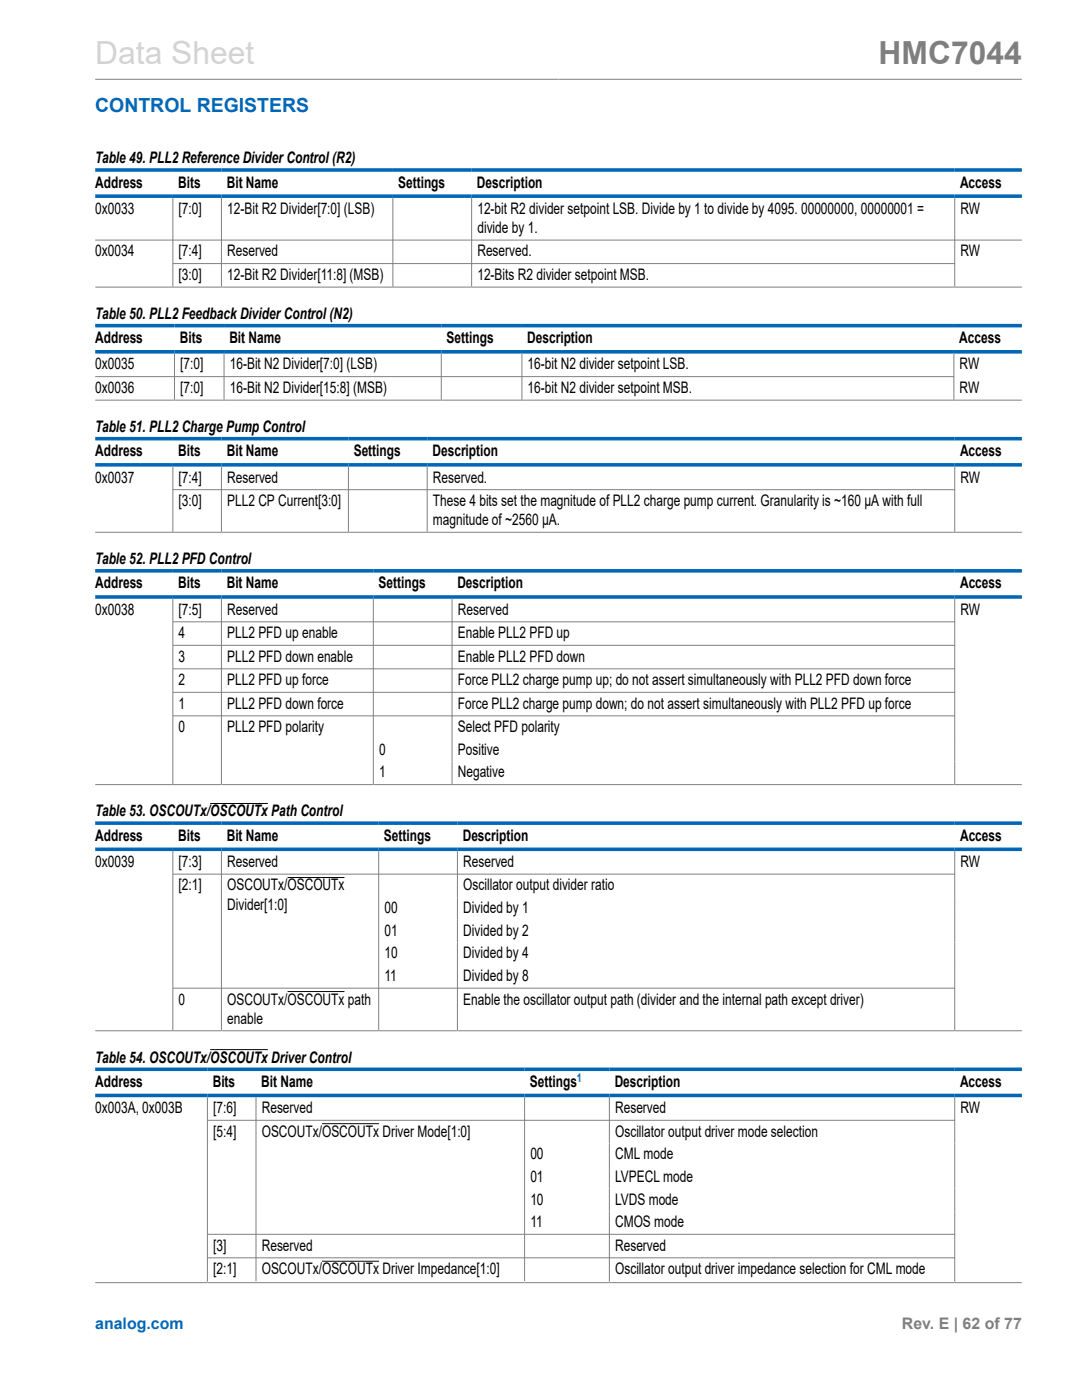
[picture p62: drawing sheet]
<svg xmlns="http://www.w3.org/2000/svg" width="216mm" height="279mm" viewBox="0 0 216 279" stroke-linecap="round" stroke-linejoin="round" font-family="sans-serif">
<defs><g id="words">
<text font-size="6.3" fill="#d3d3d3" x="19" y="12.7">Data Sheet</text>
<text font-size="6.3" fill="#808080" x="175.3" y="12.7">HMC7044</text>
<text font-size="3.9" fill="#0067b8" x="19" y="22.3">CONTROL REGISTERS</text>
<g font-size="3.2">
<text x="19" y="32.6">Table 49. PLL2 Reference Divider Control (R2)</text>
<text x="19" y="37.5">Address</text>
<text x="35.5" y="37.5">Bits</text>
<text x="45.2" y="37.5">Bit Name</text>
<text x="79.5" y="37.5">Settings</text>
<text x="95.2" y="37.5">Description</text>
<text x="191.6" y="37.5">Access</text>
<text x="19" y="42.7">0x0033</text>
<text x="35.6" y="42.7">[7:0]</text>
<text x="45.3" y="42.7">12-Bit R2 Divider[7:0] (LSB)</text>
<text x="95.3" y="42.7">12-bit R2 divider setpoint LSB. Divide by 1 to divide by 4095. 00000000, 00000001 =</text>
<text x="95.3" y="46.5">divide by 1.</text>
<text x="191.7" y="42.7">RW</text>
<text x="19" y="51.2">0x0034</text>
<text x="35.6" y="51.2">[7:4]</text>
<text x="45.3" y="51.2">Reserved</text>
<text x="95.3" y="51.2">Reserved.</text>
<text x="191.7" y="51.2">RW</text>
<text x="35.6" y="55.9">[3:0]</text>
<text x="45.3" y="55.9">12-Bit R2 Divider[11:8] (MSB)</text>
<text x="95.3" y="55.9">12-Bits R2 divider setpoint MSB.</text>
<text x="19" y="63.6">Table 50. PLL2 Feedback Divider Control (N2)</text>
<text x="19" y="68.5">Address</text>
<text x="35.9" y="68.5">Bits</text>
<text x="45.8" y="68.5">Bit Name</text>
<text x="89.1" y="68.5">Settings</text>
<text x="105.2" y="68.5">Description</text>
<text x="191.4" y="68.5">Access</text>
<text x="19" y="73.7">0x0035</text>
<text x="36" y="73.7">[7:0]</text>
<text x="45.9" y="73.7">16-Bit N2 Divider[7:0] (LSB)</text>
<text x="105.3" y="73.7">16-bit N2 divider setpoint LSB.</text>
<text x="191.5" y="73.7">RW</text>
<text x="19" y="78.4">0x0036</text>
<text x="36" y="78.4">[7:0]</text>
<text x="45.9" y="78.4">16-Bit N2 Divider[15:8] (MSB)</text>
<text x="105.3" y="78.4">16-bit N2 divider setpoint MSB.</text>
<text x="191.5" y="78.3">RW</text>
<text x="19" y="86.2">Table 51. PLL2 Charge Pump Control</text>
<text x="19" y="91.1">Address</text>
<text x="35.5" y="91.1">Bits</text>
<text x="45.2" y="91.1">Bit Name</text>
<text x="70.6" y="91.1">Settings</text>
<text x="86.3" y="91.1">Description</text>
<text x="191.6" y="91.1">Access</text>
<text x="19" y="96.3">0x0037</text>
<text x="35.6" y="96.3">[7:4]</text>
<text x="35.6" y="101">[3:0]</text>
<text x="45.3" y="96.3">Reserved</text>
<text x="45.3" y="101">PLL2 CP Current[3:0]</text>
<text x="86.4" y="96.3">Reserved.</text>
<text x="86.4" y="101">These 4 bits set the magnitude of PLL2 charge pump current. Granularity is ~160 µA with full</text>
<text x="191.7" y="96.3">RW</text>
<text x="86.4" y="104.8">magnitude of ~2560 µA.</text>
<text x="19" y="112.6">Table 52. PLL2 PFD Control</text>
<text x="19" y="117.4">Address</text>
<text x="35.5" y="117.4">Bits</text>
<text x="45.2" y="117.4">Bit Name</text>
<text x="75.5" y="117.4">Settings</text>
<text x="91.3" y="117.4">Description</text>
<text x="191.6" y="117.4">Access</text>
<text x="19" y="122.7">0x0038</text>
<text x="35.6" y="122.7">[7:5]</text>
<text x="45.3" y="122.7">Reserved</text>
<text x="91.3" y="122.7">Reserved</text>
<text x="191.7" y="122.7">RW</text>
<text x="35.6" y="127.4">4</text>
<text x="45.3" y="127.4">PLL2 PFD up enable</text>
<text x="91.3" y="127.4">Enable PLL2 PFD up</text>
<text x="35.6" y="132">3</text>
<text x="35.6" y="136.7">2</text>
<text x="45.3" y="132">PLL2 PFD down enable</text>
<text x="45.3" y="136.7">PLL2 PFD up force</text>
<text x="91.3" y="132">Enable PLL2 PFD down</text>
<text x="91.3" y="136.7">Force PLL2 charge pump up; do not assert simultaneously with PLL2 PFD down force</text>
<text x="35.6" y="141.4">1</text>
<text x="45.3" y="141.4">PLL2 PFD down force</text>
<text x="91.3" y="141.4">Force PLL2 charge pump down; do not assert simultaneously with PLL2 PFD up force</text>
<text x="35.6" y="146.1">0</text>
<text x="45.3" y="146.1">PLL2 PFD polarity</text>
<text x="91.3" y="146.1">Select PFD polarity</text>
<text x="75.6" y="150.6">0</text>
<text x="75.6" y="155.2">1</text>
<text x="91.3" y="150.6">Positive</text>
<text x="91.3" y="155.2">Negative</text>
<text x="19" y="162.9">Table 53. OSCOUTx/OSCOUTxPath Control</text>
<text x="19" y="167.8">Address</text>
<text x="35.5" y="167.8">Bits</text>
<text x="45.2" y="167.8">Bit Name</text>
<text x="76.6" y="167.8">Settings</text>
<text x="92.3" y="167.8">Description</text>
<text x="191.6" y="167.8">Access</text>
<text x="19" y="173">0x0039</text>
<text x="35.6" y="173">[7:3]</text>
<text x="45.3" y="173">Reserved</text>
<text x="92.4" y="173">Reserved</text>
<text x="191.7" y="173">RW</text>
<text x="35.6" y="177.7">[2:1]</text>
<text x="45.3" y="177.7">OSCOUTx/OSCOUTx</text>
<text x="92.4" y="177.7">Oscillator output divider ratio</text>
<text x="45.3" y="181.5">Divider[1:0]</text>
<text x="76.7" y="182.2">00</text>
<text x="92.4" y="182.2">Divided by 1</text>
<text x="76.7" y="186.7">01</text>
<text x="76.7" y="191.3">10</text>
<text x="92.4" y="186.7">Divided by 2</text>
<text x="92.4" y="191.3">Divided by 4</text>
<text x="76.7" y="195.8">11</text>
<text x="92.4" y="195.8">Divided by 8</text>
<text x="35.6" y="200.5">0</text>
<text x="45.3" y="200.5">OSCOUTx/OSCOUTx path</text>
<text x="92.4" y="200.5">Enable the oscillator output path (divider and the internal path except driver)</text>
<text x="45.3" y="204.3">enable</text>
<text x="19" y="212.1">Table 54. OSCOUTx/OSCOUTxDriver Control</text>
<text x="19" y="216.9">Address</text>
<text x="42.4" y="216.9">Bits</text>
<text x="52.1" y="216.9">Bit Name</text>
<text x="105.7" y="216.9">Settings</text>
<text x="122.7" y="216.9">Description</text>
<text x="191.6" y="216.9">Access</text>
<text x="19" y="222.1">0x003A, 0x003B</text>
<text x="42.5" y="222.1">[7:6]</text>
<text x="42.5" y="226.8">[5:4]</text>
<text x="52.2" y="222.1">Reserved</text>
<text x="52.2" y="226.8">OSCOUTx/OSCOUTx Driver Mode[1:0]</text>
<text x="122.7" y="222.1">Reserved</text>
<text x="122.7" y="226.8">Oscillator output driver mode selection</text>
<text x="191.7" y="222.1">RW</text>
<text x="105.8" y="231.4">00</text>
<text x="122.7" y="231.4">CML mode</text>
<text x="105.8" y="235.9">01</text>
<text x="122.7" y="235.9">LVPECL mode</text>
<text x="105.8" y="240.4">10</text>
<text x="105.8" y="244.9">11</text>
<text x="122.7" y="240.4">LVDS mode</text>
<text x="122.7" y="244.9">CMOS mode</text>
<text x="42.5" y="249.6">[3]</text>
<text x="52.2" y="249.6">Reserved</text>
<text x="122.7" y="249.6">Reserved</text>
<text x="42.5" y="254.3">[2:1]</text>
<text x="52.2" y="254.3">OSCOUTx/OSCOUTx Driver Impedance[1:0]</text>
<text x="122.7" y="254.3">Oscillator output driver impedance selection for CML mode</text>
</g>
<text font-size="3.2" fill="#0067b8" x="19" y="265.3">analog.com</text>
<text font-size="3.2" fill="#808080" x="180" y="265.3">Rev. E | 62 of 77</text>
<text font-size="2.4" fill="#0067b8" x="115.1" y="215.9">1</text>
</g></defs>
<g fill="none" stroke="#808080" stroke-width=".2">
<path d="M19 15.8h184.9M34.5 39.5v17.7M44.2 39.5v17.7M78.4 39.5v17.7M94.1 39.5v17.7M190.5 39.5v17.7M19 47.9h184.9M19 57.3h184.9M34.5 52.6h156.1M19 75.2h171.4M19 79.9h184.9M34.8 70.6v9.2"/>
<path d="M44.7 70.6v9.2M88.1 70.6v9.2M104.1 70.6v9.2M190.3 70.6v9.2M34.5 93.1v13M34.5 97.7h156.1M44.2 93.1v13M69.5 93.1v13M85.2 93.1v13M190.5 93.1v13M19 106.2h184.9M34.5 119.5v37"/>
<path d="M44.2 119.5v37M74.5 119.5v37M90.2 119.5v37M190.5 119.5v37M34.5 124.1h156.1M34.5 128.8h156.1M34.5 133.5h156.1M34.5 138.2h156.1M19 156.6h184.9M34.5 142.9h156.1M34.5 169.9v35.7M34.5 174.5h156.1"/>
<path d="M44.2 169.9v35.7M75.6 169.9v35.7M91.3 169.9v35.7M190.5 169.9v35.7M34.5 197.2h156.1M19 205.7h184.9M41.4 219v36.8M51.1 219v36.7M104.7 219v36.7M121.6 219v36.8M190.5 219v36.8M41.4 223.6h149.2"/>
<path d="M19 256h184.9M41.4 246.3h149.2M41.4 251h149.2"/>
</g>
<path d="M19 33.9h184.9M19 39.1h184.9M19 65h184.9M19 70.2h184.9M19 87.5h184.9M19 92.8h184.9M19 113.9h184.9M19 119.1h184.9M19 164.3h184.9M19 169.5h184.9M19 213.4h184.9M19 218.6h184.9" fill="none" stroke="#0067b8" stroke-width=".71"/>
<path d="M41.9 160.4h11.5M57.4 175.1h11.3M57.4 197.9h11.3M41.9 209.5h11.5M64.3 224.3h11.3M64.3 251.7h11.3" fill="none" stroke="#000" stroke-width=".2"/>
<use href="#words"/>
</svg>
